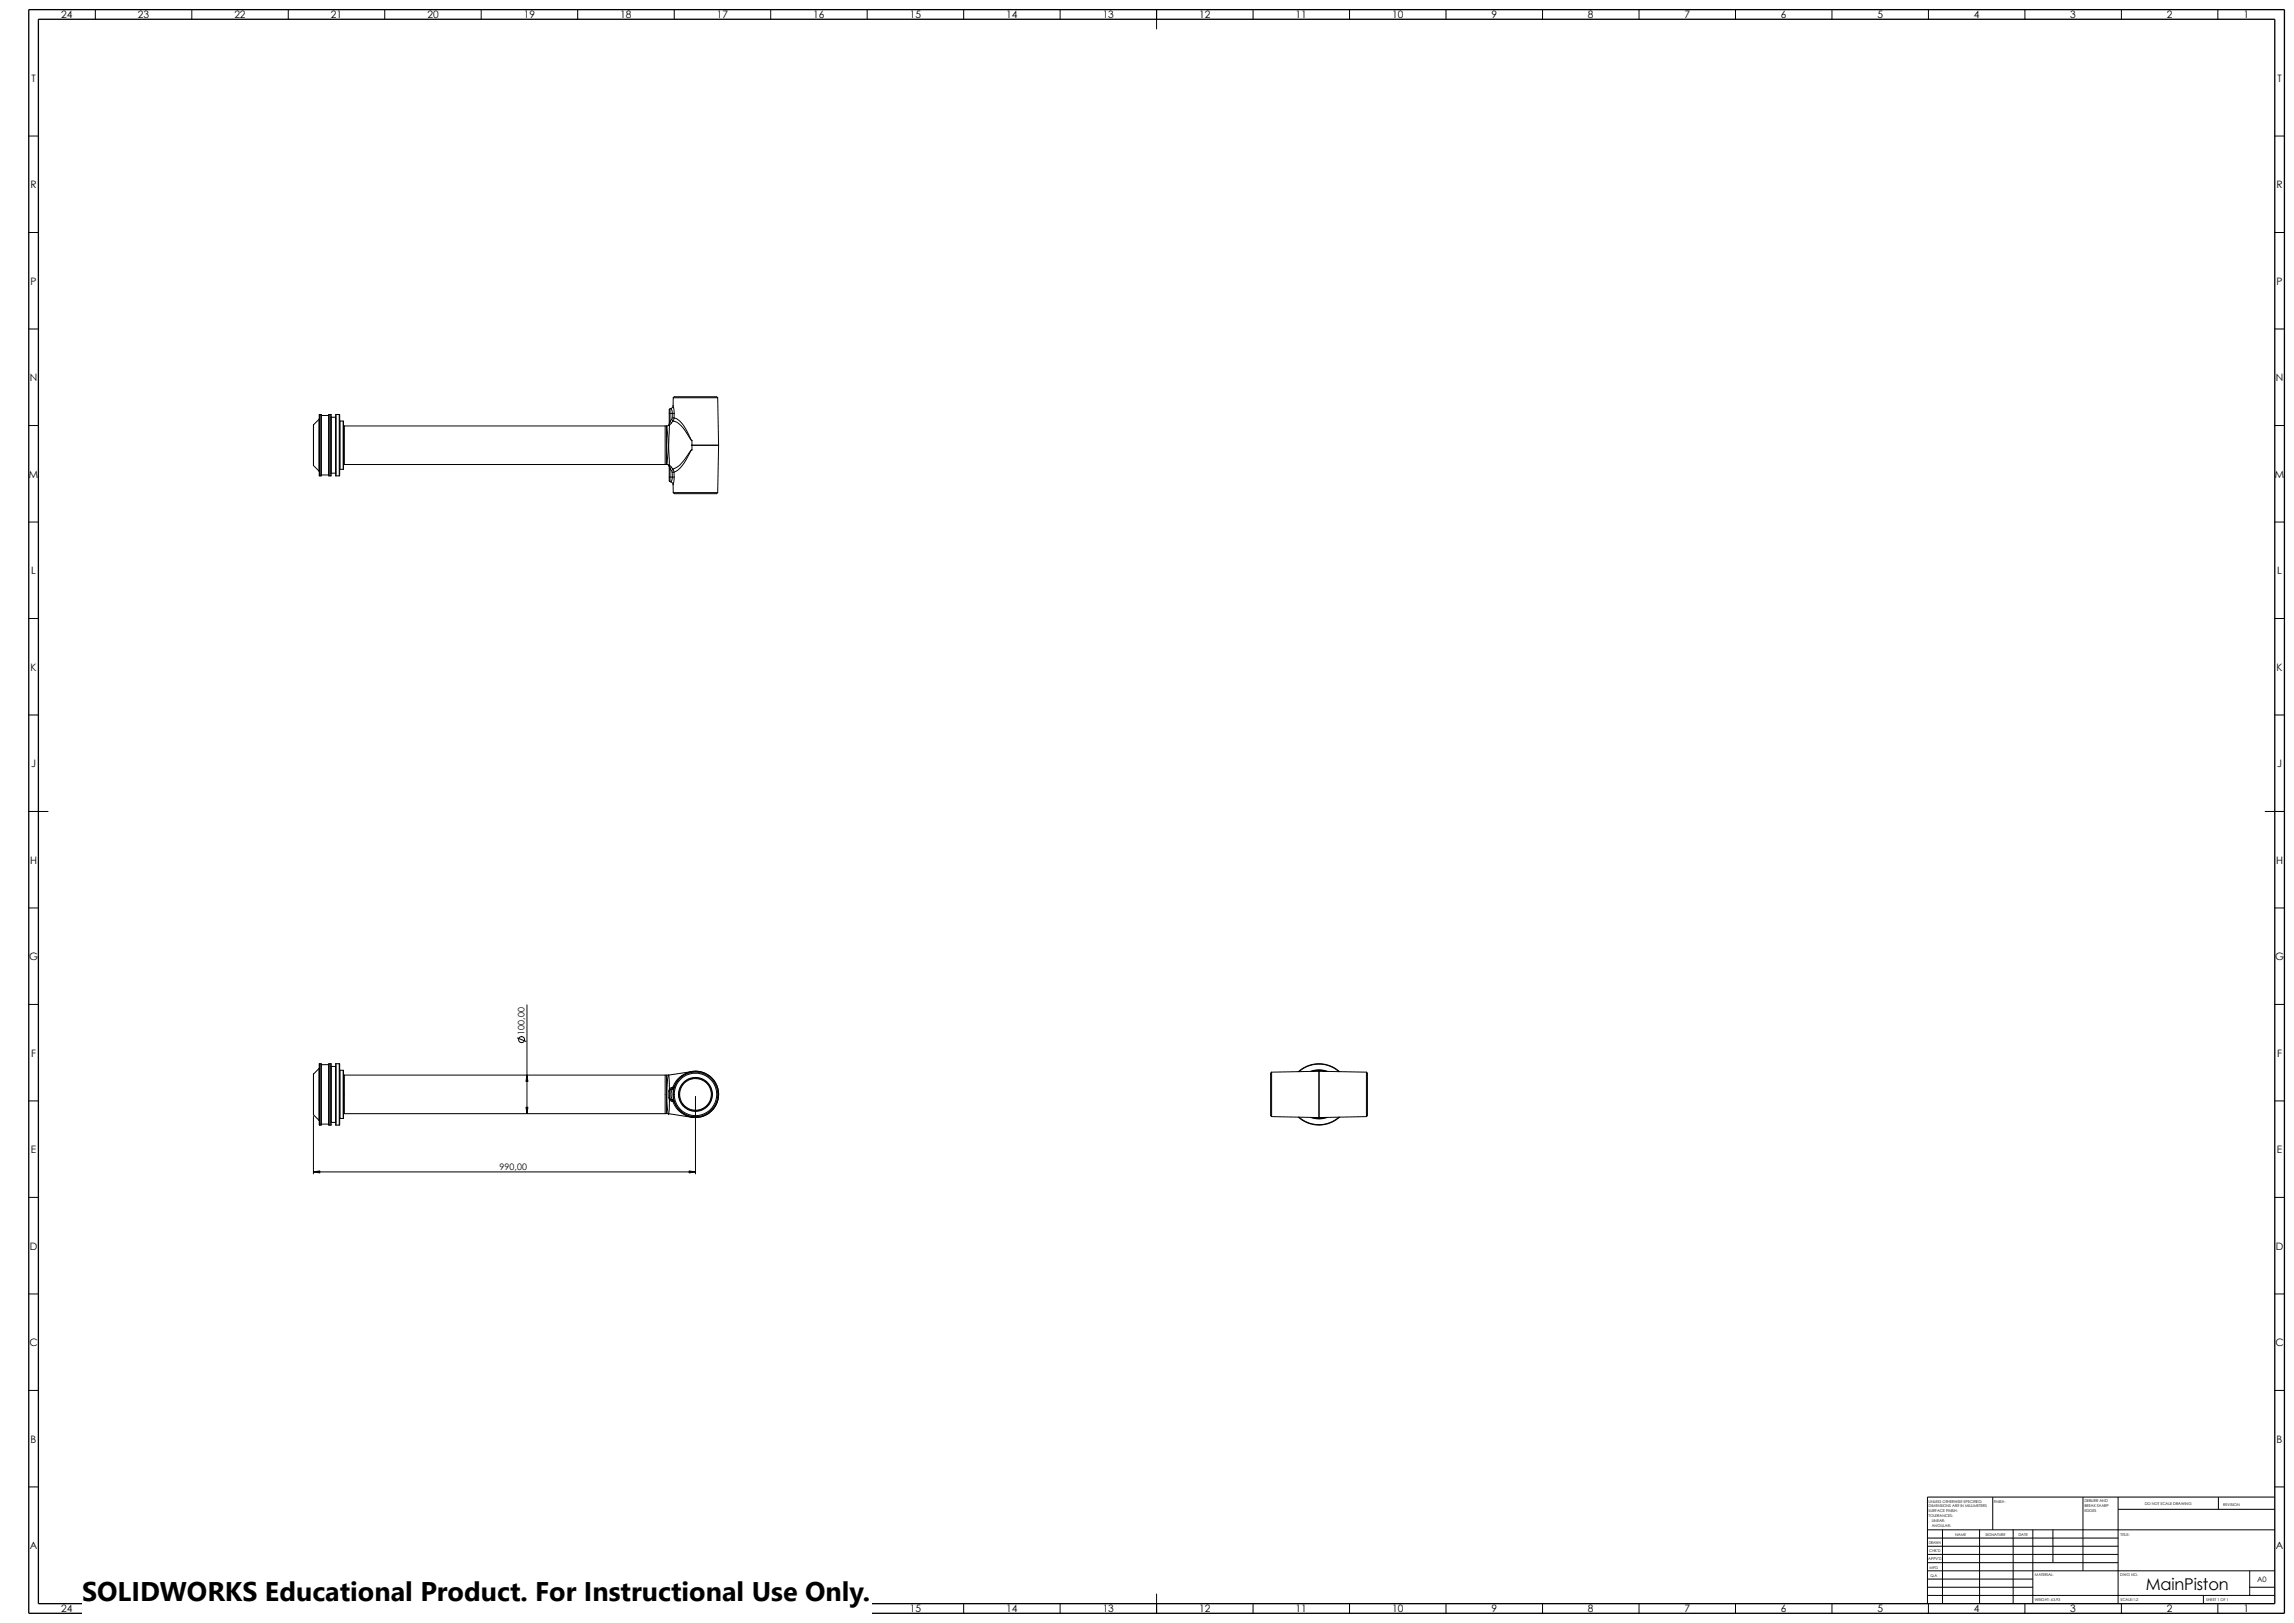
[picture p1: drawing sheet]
<svg xmlns="http://www.w3.org/2000/svg" width="1189mm" height="841mm" viewBox="0 0 1189 841" stroke-linecap="round" stroke-linejoin="round" font-family="sans-serif">
<defs><g id="words">
<text font-size="14" x="43" y="830">SOLIDWORKS Educational Product. For Instructional Use Only.</text>
<text font-size="8.4" x="1112" y="824">MainPiston</text>
<g font-size="5.3">
<text x="32" y="10">24</text>
<text x="71" y="10">23</text>
<text x="121" y="10">22</text>
<text x="171" y="10">21</text>
<text x="221" y="10">20</text>
<text x="271" y="10">19</text>
<text x="321" y="10">18</text>
<text x="371" y="10">17</text>
<text x="421" y="10">16</text>
<text x="471" y="10">15</text>
<text x="521" y="10">14</text>
<text x="571" y="10">13</text>
<text x="621" y="10">12</text>
<text x="671" y="10">11</text>
<text x="721" y="10">10</text>
<text x="773" y="10">9</text>
<text x="823" y="10">8</text>
<text x="873" y="10">7</text>
<text x="923" y="10">6</text>
<text x="973" y="10">5</text>
<text x="1023" y="10">4</text>
<text x="1073" y="10">3</text>
<text x="1123" y="10">2</text>
<text x="1163" y="10">1</text>
<text x="16" y="42">T</text>
<text x="1180" y="42">T</text>
<text x="16" y="98">R</text>
<text x="1180" y="98">R</text>
<text x="16" y="148">P</text>
<text x="1180" y="148">P</text>
<text x="15" y="198">N</text>
<text x="1179" y="198">N</text>
<text x="15" y="248">M</text>
<text x="1179" y="248">M</text>
<text x="16" y="298">L</text>
<text x="1180" y="298">L</text>
<text x="16" y="348">K</text>
<text x="1180" y="348">K</text>
<text x="16" y="398">J</text>
<text x="1180" y="398">J</text>
<text x="16" y="448">H</text>
<text x="1180" y="448">H</text>
<text x="15" y="498">G</text>
<text x="1179" y="498">G</text>
<text x="16" y="548">F</text>
<text x="1180" y="548">F</text>
<text x="16" y="598">E</text>
<text x="1180" y="598">E</text>
<text x="15" y="648">D</text>
<text x="1179" y="648">D</text>
<text x="15" y="698">C</text>
<text x="1179" y="698">C</text>
<text x="16" y="748">B</text>
<text x="1180" y="748">B</text>
<text x="15" y="803">A</text>
<text x="1179" y="803">A</text>
<text x="32" y="836">24</text>
<text x="471" y="836">15</text>
<text x="521" y="836">14</text>
<text x="571" y="836">13</text>
<text x="621" y="836">12</text>
<text x="671" y="836">11</text>
<text x="721" y="836">10</text>
<text x="773" y="836">9</text>
<text x="823" y="836">8</text>
<text x="873" y="836">7</text>
<text x="923" y="836">6</text>
<text x="973" y="836">5</text>
<text x="1023" y="836">4</text>
<text x="1073" y="836">3</text>
<text x="1123" y="836">2</text>
<text x="1163" y="836">1</text>
</g>
<g font-size="4.6">
<text x="272" y="536" transform="rotate(-90 272 536)">100,00</text>
<text x="259" y="606">990,00</text>
</g>
<text font-size="3.9" x="1170" y="820">A0</text>
<g font-size="2">
<text x="999" y="779">UNLESS OTHERWISE SPECIFIED:</text>
<text x="1033" y="779">FINISH:</text>
<text x="1080" y="779">DEBURR AND</text>
<text x="999" y="781">DIMENSIONS ARE IN MILLIMETERS</text>
<text x="999" y="784">SURFACE FINISH:</text>
<text x="1080" y="784">EDGES</text>
<text x="1080" y="781">BREAK SHARP</text>
<text x="1112" y="780">DO NOT SCALE DRAWING</text>
<text x="1152" y="780">REVISION</text>
<text x="999" y="786">TOLERANCES:</text>
<text x="1001" y="789">LINEAR:</text>
<text x="1001" y="791">ANGULAR:</text>
<text x="1013" y="796">NAME</text>
<text x="1029" y="796">SIGNATURE</text>
<text x="1046" y="796">DATE</text>
<text x="1099" y="796">TITLE:</text>
<text x="1000" y="800">DRAWN</text>
<text x="999" y="808">APPV'D</text>
<text x="1000" y="804">CHK'D</text>
<text x="1000" y="813">MFG</text>
<text x="1000" y="817">Q.A</text>
<text x="1055" y="817">MATERIAL:</text>
<text x="1099" y="817">DWG NO.</text>
<text x="1055" y="830">WEIGHT: 43.93</text>
<text x="1099" y="830">SCALE:1:2</text>
<text x="1143" y="830">SHEET 1 OF 1</text>
</g>
</g></defs>
<g fill="none" stroke="#000" stroke-width=".52">
<path d="M49 5v5M99 5v5M149 5v5M199 5v5M249 5v5M299 5v5M349 5v5M399 5v5M449 5v5M499 5v5M549 5v5M599 5v10"/>
<path d="M649 5v5M699 5v5M749 5v5M799 5v5M849 5v5M899 5v5M949 5v5M999 5v5M1049 5v5M1099 5v5M1149 5v5M15 70h5"/>
<path d="M1179 70h5M15 120h5M1179 120h5M15 170h5M1179 170h5M165 217v27M165 217l-3 3M165 217h.1M166 215v32M166 215h.1M166 215v31h4v-31M166 215h4"/>
<path d="M170 215h.1M170 215v32M170 215h1M171 215v32M172 216h.1M172 216v29M172 216h2M174 216v29M174 215h.1M174 216h.1M174 215v32M174 215h2"/>
<path d="M176 215v32M176 218h.1M176 218h2M176 218v25M178 218v25M347 220h.1M347 214v6M347 214h1M347 212v2M347 218l1 1M347 218v2M347 212v6"/>
<path d="M348 212v2M348 212h-1M348 219l-1 1M348 217l1 1M348 217l-1 1M348 217h.1M348 217h1M348 214h1M348 214v3M349 218a10 10 0 0 1 7 7l3 3M349 218l-1 1M349 210l-1 2"/>
<path d="M349 210v4M349 206v4M349 206h22h1M349 206h23M349 217v1M349 217a12 12 0 0 1 8 8l2 3v5M349 214v3M372 206v25M15 221h5M162 220h.1M162 220v21M345 221v20"/>
<path d="M345 221h-167M345 221h.1M345 221v20h2M345 221h1M346 221v10v10M347 220l-1 1M347 220v21M359 233a32 32 0 0 1-9 12h-1M359 233a26 26 0 0 1-10 10M372 231h.1M372 231h-14h14M372 231v24"/>
<path d="M1179 221h5M162 241h.1M162 241l3 3M165 244h.1M166 247h.1M170 247h.1M170 247h1M172 245h.1M172 245h2M174 245h.1M174 247h.1M174 247h2"/>
<path d="M176 243h.1M176 243h2M178 241h.1M178 241v-20v20M178 241h167M345 241h.1M346 241h.1M347 241h.1M347 241v1M347 242v8M347 242v1M347 247h1"/>
<path d="M347 241l1 1M347 250h1M347 243v7M347 243l1 1M348 250l1 1M348 242l-1 1M348 242l1 1M348 244v1M348 245v2M348 247v3M349 243v2M349 243l-1 1"/>
<path d="M349 251v4M349 255v1h22l1-1M349 255h23M349 245h-1M349 245v2M349 247v4M349 247h-1M15 271h5M1179 271h5M15 321h5M1179 321h5M15 371h5"/>
<path d="M1179 371h5M15 420h10M1174 420h10M15 470h5M1179 470h5M15 520h5M268 538l5 2M273 521v56M1179 520h5M162 557h.1M162 557v21M165 554v27"/>
<path d="M165 554l-3 3M165 554h.1M166 551v32M166 551h.1M170 551h.1M170 551v32M170 551h1M171 551v32M172 553h.1M172 553h2M172 553v29M174 553v29"/>
<path d="M174 553h.1M174 551h.1M174 551v32M174 551h2M176 551v32M176 554v1M176 555v25M176 555h2M178 555v25M178 557v20zM273 557l1 3h-1zM345 557v20"/>
<path d="M345 557h-167M345 557h.1M345 557h2M346 557v9v11h-1M347 557v7M347 557h.1M359 555h.1M359 555h4l5 3 3 4 1 5v4l-3 5-5 2-5 1M359 555l-12 2M359 555a12 12 0 0 0-10 8M359 555a13 13 0 0 0-10 8M360 555l5 1 4 3 3 4v5l-1 5-3 4-5 2h-4"/>
<path d="M360 555h-1M659 556h-1v22l1 1M659 556v23M673 555l5-3 5-1 6 1 5 3M673 555l5-2 5-2 5 1 6 3M679 555l4-1 5 1M680 555h3h4M681 555h5M684 555v24M684 555h.1M684 555l-25 1M684 555l24 1"/>
<path d="M708 556h1v22l-1 1M708 556v23M15 570h5M162 578h.1M162 579v29M162 578l3 3M176 580h.1M176 580h2M178 577h167M273 574h1l-1 3zM345 577h.1M346 577h1"/>
<path d="M347 577l12 2M347 577h.1M347 565v4M347 569v1M347 569h.1M347 565h.1M347 570v7M347 570l1 1M347 564v1M347 569l1 2M347 569l1 1M348 564l-1 1"/>
<path d="M348 564h-1M348 571h1M348 570l1 1M348 564a7 7 0 0 0 0 6M349 563l-1 1M349 571a13 13 0 0 0 10 8M349 571h.1M349 563h.1M349 571a12 12 0 0 0 10 8M349 563v3v5M359 579h.1M360 568v40"/>
<path d="M659 579h25M673 579l5 3 6 1 5-1 5-3M679 579l5 1 4-1M680 579l4 1 3-1M681 579h6M684 579h.1M708 579h-24M1179 570h5M165 581h.1M166 583h.1M166 583v-31h4v31M166 583h4"/>
<path d="M170 583h.1M170 583h1M172 582h.1M172 582h2M174 582h.1M174 583h.1M174 583h2M162 607h4v1zM162 607h198M357 607h3l-3 1zM15 620h5M1179 620h5"/>
<path d="M15 671h5M1179 671h5M15 721h5M1179 721h5M15 771h5M1033 776v17M1080 776v38M1098 776v55M1150 776v6M1179 771h5M1179 776h-180v55M999 793h180"/>
<path d="M999 797h99M1007 793v38M1026 793v38M1043 793v38M1054 793v38M1064 793v17M1098 782h81M999 810h99M999 801h99M999 805h99M999 818h55M999 814h180"/>
<path d="M1166 814v13M49 831v5M99 831v5M149 831v5M199 831v5M249 831v5M299 831v5M349 831v5M399 831v5M449 831v5M499 831v5M549 831v5"/>
<path d="M599 826v10M649 831v5M699 831v5M749 831v5M799 831v5M849 831v5M899 831v5M949 831v5M999 827h180M999 822h55M999 831v5M1049 831v5"/>
<path d="M1099 831v5M1142 827v4M1149 831v5M1166 822h13"/>
<circle cx="270" cy="539" r="1.6"/>
<circle cx="360" cy="567" r="9"/>
<circle cx="360" cy="567" r="8"/>
<circle cx="360" cy="567" r="11"/>
<circle cx="360" cy="567" r="12"/>
</g>
<path d="M15 5h1169v831h-1169zM20 10h1159v821h-1159z" fill="none" stroke="#000" stroke-width=".68" stroke-linecap="butt"/>
<path d="M273 557l1 3h-1zM273 574h1l-1 3zM162 607h4v1zM357 607h3l-3 1z" fill="#000"/>
<path d="M43 815h409v26h-409z" fill="#fff"/>
<use href="#words"/>
</svg>
